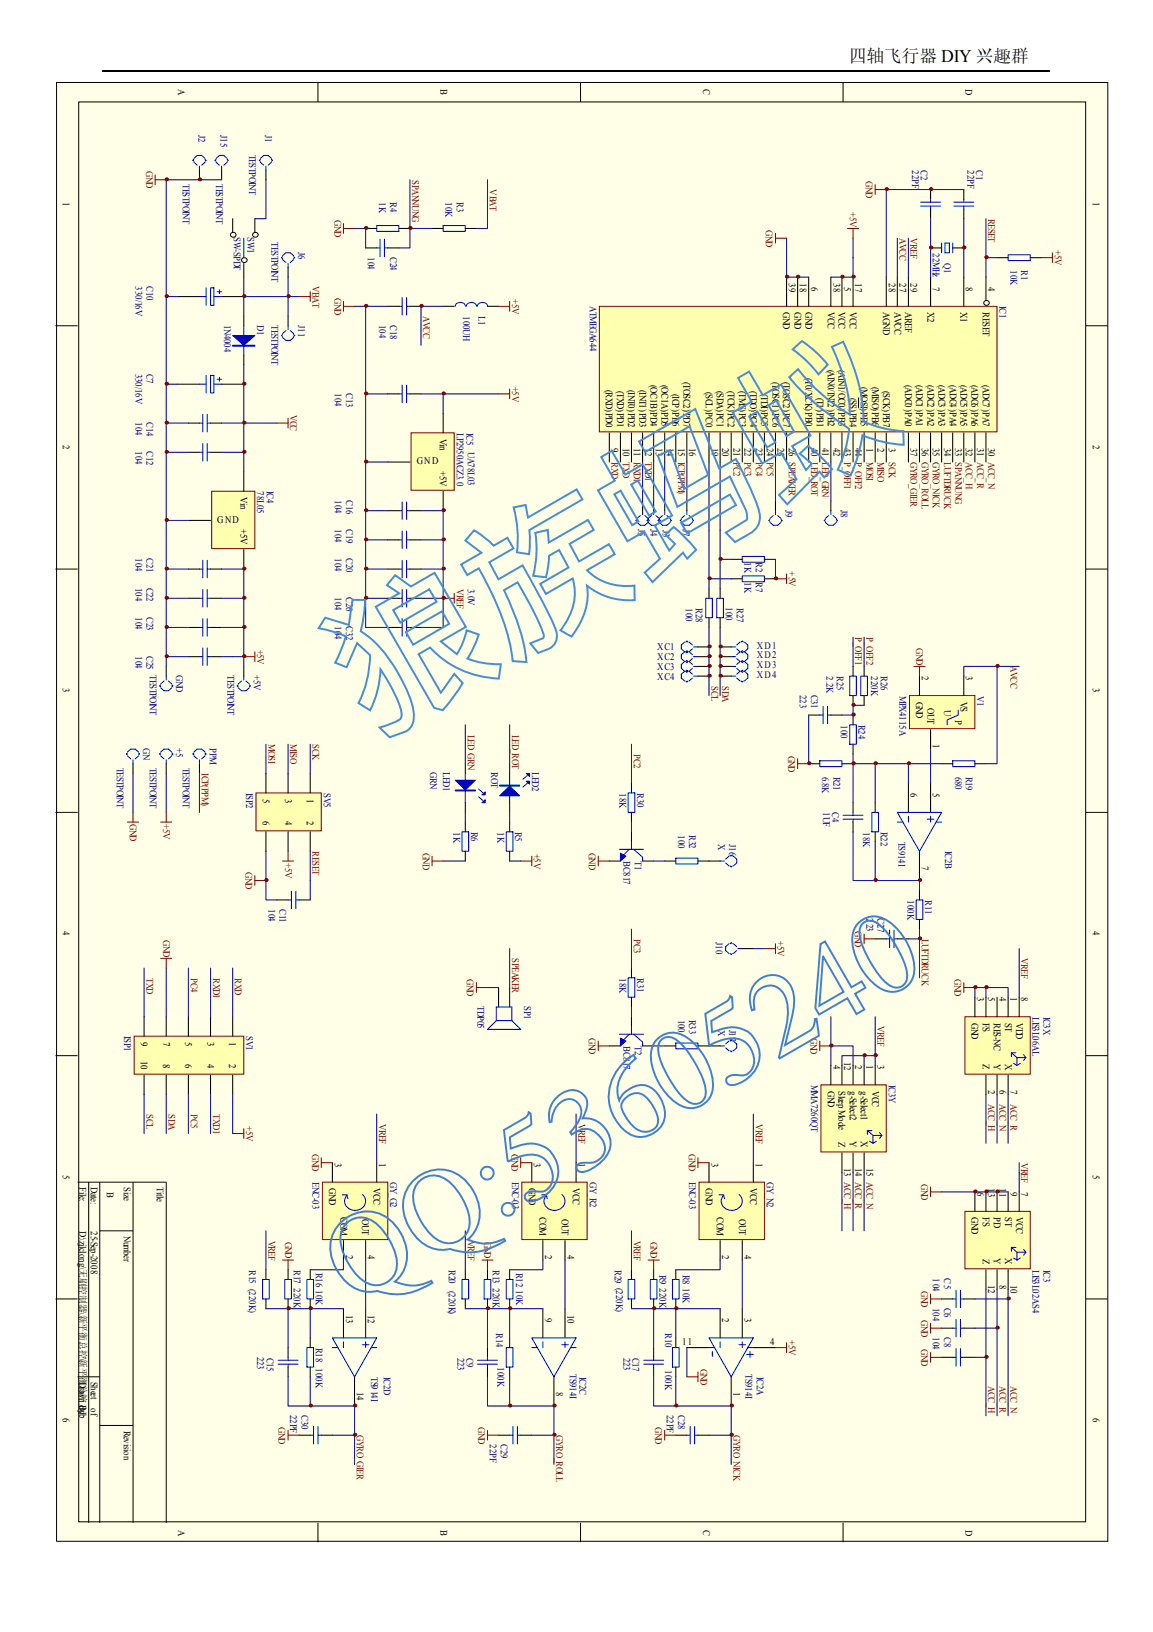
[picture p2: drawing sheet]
<svg xmlns="http://www.w3.org/2000/svg" width="210mm" height="297mm" viewBox="0 0 210 297" stroke-linecap="round" stroke-linejoin="round" font-family="sans-serif">
<defs><g id="words">
<text font-size="28.2" fill="#448ddf" x="67.4" y="134" transform="rotate(-30 67.4 134)">狼族蚂蚁</text>
<text font-size="21.2" fill="#427dd7" x="64" y="237.6" transform="rotate(-30 64 237.6)">QQ:53605240</text>
<text font-size="3.2" x="154.6" y="11.4">四轴飞行器 DIY 兴趣群</text>
<g font-size="1.8">
<text x="32.4" y="16.3" transform="rotate(90 32.4 16.3)">A</text>
<text x="80.2" y="16.3" transform="rotate(90 80.2 16.3)">B</text>
<text x="128" y="16.3" transform="rotate(90 128 16.3)">C</text>
<text x="175.8" y="16.3" transform="rotate(90 175.8 16.3)">D</text>
<text x="11.4" y="36.7" transform="rotate(90 11.4 36.7)">1</text>
<text x="199" y="36.7" transform="rotate(90 199 36.7)">1</text>
<text x="143.6" y="51.5" transform="rotate(90 143.6 51.5)">39</text>
<text x="145.6" y="51.5" transform="rotate(90 145.6 51.5)">18</text>
<text x="147.7" y="52.2" transform="rotate(90 147.7 52.2)">6</text>
<text x="151.7" y="51.5" transform="rotate(90 151.7 51.5)">38</text>
<text x="153.7" y="52.2" transform="rotate(90 153.7 52.2)">5</text>
<text x="155.7" y="51.5" transform="rotate(90 155.7 51.5)">17</text>
<text x="161.8" y="51.5" transform="rotate(90 161.8 51.5)">28</text>
<text x="163.7" y="51.5" transform="rotate(90 163.7 51.5)">27</text>
<text x="165.8" y="51.5" transform="rotate(90 165.8 51.5)">29</text>
<text x="169.8" y="52.2" transform="rotate(90 169.8 52.2)">7</text>
<text x="175.9" y="52.2" transform="rotate(90 175.9 52.2)">8</text>
<text x="179.9" y="52.2" transform="rotate(90 179.9 52.2)">4</text>
<text x="142.6" y="56.8" transform="rotate(90 142.6 56.8)">GND</text>
<text x="144.6" y="56.8" transform="rotate(90 144.6 56.8)">GND</text>
<text x="146.6" y="56.8" transform="rotate(90 146.6 56.8)">GND</text>
<text x="150.7" y="56.8" transform="rotate(90 150.7 56.8)">VCC</text>
<text x="152.7" y="56.8" transform="rotate(90 152.7 56.8)">VCC</text>
<text x="154.7" y="56.8" transform="rotate(90 154.7 56.8)">VCC</text>
<text x="160.8" y="56.8" transform="rotate(90 160.8 56.8)">AGND</text>
<text x="162.8" y="56.8" transform="rotate(90 162.8 56.8)">AVCC</text>
<text x="164.8" y="56.8" transform="rotate(90 164.8 56.8)">AREF</text>
<text x="168.8" y="56.8" transform="rotate(90 168.8 56.8)">X2</text>
<text x="174.8" y="56.8" transform="rotate(90 174.8 56.8)">X1</text>
<text x="178.9" y="56.8" transform="rotate(90 178.9 56.8)">RESET</text>
<text x="110.3" y="71" transform="rotate(90 110.3 71)">(RXD) PD0</text>
<text x="112.4" y="71.1" transform="rotate(90 112.4 71.1)">(TXD) PD1</text>
<text x="114.4" y="71" transform="rotate(90 114.4 71)">(INT0) PD2</text>
<text x="116.4" y="71" transform="rotate(90 116.4 71)">(INT1) PD3</text>
<text x="118.4" y="70.1" transform="rotate(90 118.4 70.1)">(OC1B) PD4</text>
<text x="120.4" y="70.1" transform="rotate(90 120.4 70.1)">(OC1A) PD5</text>
<text x="122.4" y="71.7" transform="rotate(90 122.4 71.7)">(ICP) PD6</text>
<text x="124.5" y="69.5" transform="rotate(90 124.5 69.5)">(TOSC2) PD7</text>
<text x="128.5" y="71.3" transform="rotate(90 128.5 71.3)">(SCL) PC0</text>
<text x="130.5" y="71.1" transform="rotate(90 130.5 71.1)">(SDA) PC1</text>
<text x="132.5" y="71.1" transform="rotate(90 132.5 71.1)">(TCK) PC2</text>
<text x="134.5" y="71.1" transform="rotate(90 134.5 71.1)">(TMS) PC3</text>
<text x="136.6" y="71.1" transform="rotate(90 136.6 71.1)">(TDO) PC4</text>
<text x="138.6" y="71.7" transform="rotate(90 138.6 71.7)">(TDI) PC5</text>
<text x="140.6" y="69.5" transform="rotate(90 140.6 69.5)">(TOSC1) PC6</text>
<text x="142.6" y="69.5" transform="rotate(90 142.6 69.5)">(TOSC2) PC7</text>
<text x="146.6" y="68.9" transform="rotate(90 146.6 68.9)">(T0/XCK) PB0</text>
<text x="150.7" y="67.3" transform="rotate(90 150.7 67.3)">(AIN0/INT2) PB2</text>
<text x="152.7" y="67.4" transform="rotate(90 152.7 67.4)">(AIN1/OC0) PB3</text>
<text x="156.7" y="70.5" transform="rotate(90 156.7 70.5)">(MOSI) PB5</text>
<text x="158.7" y="70.5" transform="rotate(90 158.7 70.5)">(MISO) PB6</text>
<text x="160.8" y="71.1" transform="rotate(90 160.8 71.1)">(SCK) PB7</text>
<text x="164.8" y="70.1" transform="rotate(90 164.8 70.1)">(ADC0) PA0</text>
<text x="166.8" y="70.1" transform="rotate(90 166.8 70.1)">(ADC1) PA1</text>
<text x="168.8" y="70.1" transform="rotate(90 168.8 70.1)">(ADC2) PA2</text>
<text x="170.9" y="70.1" transform="rotate(90 170.9 70.1)">(ADC3) PA3</text>
<text x="172.9" y="70.1" transform="rotate(90 172.9 70.1)">(ADC4) PA4</text>
<text x="174.8" y="70.1" transform="rotate(90 174.8 70.1)">(ADC5) PA5</text>
<text x="176.9" y="70.1" transform="rotate(90 176.9 70.1)">(ADC6) PA6</text>
<text x="178.9" y="70.1" transform="rotate(90 178.9 70.1)">(ADC7) PA7</text>
<text x="148.7" y="72.4" transform="rotate(90 148.7 72.4)">(T1) PB1</text>
<text x="154.7" y="72.4" transform="rotate(90 154.7 72.4)">(SS) PB4</text>
<text x="11.4" y="81" transform="rotate(90 11.4 81)">2</text>
<text x="80.1" y="79.9" transform="rotate(90 80.1 79.9)">Vin</text>
<text x="111.3" y="81.5" transform="rotate(90 111.3 81.5)">9</text>
<text x="113.4" y="81.5" transform="rotate(90 113.4 81.5)">10 TXD</text>
<text x="115.4" y="81.5" transform="rotate(90 115.4 81.5)">11 RXD1</text>
<text x="117.4" y="81.5" transform="rotate(90 117.4 81.5)">12 TXD1</text>
<text x="119.4" y="81.5" transform="rotate(90 119.4 81.5)">13</text>
<text x="121.4" y="81.5" transform="rotate(90 121.4 81.5)">14</text>
<text x="123.4" y="81.5" transform="rotate(90 123.4 81.5)">15 ICP(PPM)</text>
<text x="125.5" y="81.5" transform="rotate(90 125.5 81.5)">16</text>
<text x="129.5" y="81.5" transform="rotate(90 129.5 81.5)">19</text>
<text x="131.5" y="81.5" transform="rotate(90 131.5 81.5)">20</text>
<text x="133.5" y="81.5" transform="rotate(90 133.5 81.5)">21 PC2</text>
<text x="135.6" y="81.5" transform="rotate(90 135.6 81.5)">22 PC3</text>
<text x="137.6" y="81.5" transform="rotate(90 137.6 81.5)">23 PC4</text>
<text x="139.6" y="81.5" transform="rotate(90 139.6 81.5)">24 PC5</text>
<text x="141.6" y="81.5" transform="rotate(90 141.6 81.5)">25</text>
<text x="143.6" y="81.5" transform="rotate(90 143.6 81.5)">26 SPEAKER</text>
<text x="147.7" y="81.5" transform="rotate(90 147.7 81.5)">40 LED_ROT</text>
<text x="149.7" y="81.5" transform="rotate(90 149.7 81.5)">41 LED_GRN</text>
<text x="151.7" y="81.5" transform="rotate(90 151.7 81.5)">42</text>
<text x="153.7" y="81.5" transform="rotate(90 153.7 81.5)">43 P_OFF1</text>
<text x="155.7" y="81.5" transform="rotate(90 155.7 81.5)">44 P_OFF2</text>
<text x="157.7" y="81.5" transform="rotate(90 157.7 81.5)">1</text>
<text x="159.8" y="81.5" transform="rotate(90 159.8 81.5)">2</text>
<text x="161.8" y="81.5" transform="rotate(90 161.8 81.5)">3</text>
<text x="165.8" y="81.5" transform="rotate(90 165.8 81.5)">37 GYRO_GIER</text>
<text x="167.8" y="81.5" transform="rotate(90 167.8 81.5)">36 GYRO_ROLL</text>
<text x="169.8" y="81.5" transform="rotate(90 169.8 81.5)">35 GYRO_NICK</text>
<text x="171.9" y="81.5" transform="rotate(90 171.9 81.5)">34 LUFTDRUCK</text>
<text x="173.9" y="81.5" transform="rotate(90 173.9 81.5)">33 SPANNUNG</text>
<text x="175.9" y="81.5" transform="rotate(90 175.9 81.5)">32 ACC_H</text>
<text x="177.9" y="81.5" transform="rotate(90 177.9 81.5)">31 ACC_R</text>
<text x="179.9" y="81.5" transform="rotate(90 179.9 81.5)">30 ACC_N</text>
<text x="199" y="81" transform="rotate(90 199 81)">2</text>
<text x="75.9" y="84.5">GND</text>
<text x="80.1" y="85.7" transform="rotate(90 80.1 85.7)">+5V</text>
<text x="39.5" y="95.2">GND</text>
<text x="43.8" y="90.5" transform="rotate(90 43.8 90.5)">Vin</text>
<text x="43.8" y="96.3" transform="rotate(90 43.8 96.3)">+5V</text>
<text x="11.4" y="125.3" transform="rotate(90 11.4 125.3)">3</text>
<text x="167.8" y="123" transform="rotate(90 167.8 123)">2</text>
<text x="175.9" y="123" transform="rotate(90 175.9 123)">3</text>
<text x="199" y="125.3" transform="rotate(90 199 125.3)">3</text>
<text x="166.8" y="127.7" transform="rotate(90 166.8 127.7)">GND</text>
<text x="168.8" y="128.9" transform="rotate(90 168.8 128.9)">OUT</text>
<text x="174.8" y="127.7" transform="rotate(90 174.8 127.7)">VS</text>
<text x="169.8" y="135.5" transform="rotate(90 169.8 135.5)">1</text>
<text x="47.8" y="145.4" transform="rotate(90 47.8 145.4)">5</text>
<text x="47.8" y="149.5" transform="rotate(90 47.8 149.5)">6</text>
<text x="51.9" y="145.4" transform="rotate(90 51.9 145.4)">3</text>
<text x="51.9" y="149.5" transform="rotate(90 51.9 149.5)">4</text>
<text x="55.9" y="145.4" transform="rotate(90 55.9 145.4)">1</text>
<text x="55.9" y="149.5" transform="rotate(90 55.9 149.5)">2</text>
<text x="165.8" y="144.3" transform="rotate(90 165.8 144.3)">6</text>
<text x="169.8" y="144.3" transform="rotate(90 169.8 144.3)">5</text>
<text x="167.8" y="157.6" transform="rotate(90 167.8 157.6)">7</text>
<text x="11.4" y="169.5" transform="rotate(90 11.4 169.5)">4</text>
<text x="199" y="169.5" transform="rotate(90 199 169.5)">4</text>
<text x="177.9" y="181.6" transform="rotate(90 177.9 181.6)">3</text>
<text x="179.9" y="181.6" transform="rotate(90 179.9 181.6)">5</text>
<text x="181.9" y="181.6" transform="rotate(90 181.9 181.6)">4</text>
<text x="184" y="181.6" transform="rotate(90 184 181.6)">1</text>
<text x="185.9" y="181.6" transform="rotate(90 185.9 181.6)">8</text>
<text x="25.7" y="189.7" transform="rotate(90 25.7 189.7)">9</text>
<text x="29.7" y="189.7" transform="rotate(90 29.7 189.7)">7</text>
<text x="33.7" y="189.7" transform="rotate(90 33.7 189.7)">5</text>
<text x="37.8" y="189.7" transform="rotate(90 37.8 189.7)">3</text>
<text x="41.7" y="189.7" transform="rotate(90 41.7 189.7)">1</text>
<text x="176.9" y="186.1" transform="rotate(90 176.9 186.1)">GND</text>
<text x="178.9" y="186.1" transform="rotate(90 178.9 186.1)">FS</text>
<text x="180.9" y="186.1" transform="rotate(90 180.9 186.1)">RES-NC</text>
<text x="183" y="186.1" transform="rotate(90 183 186.1)">ST</text>
<text x="185" y="186.1" transform="rotate(90 185 186.1)">VDD</text>
<text x="25.7" y="193.1" transform="rotate(90 25.7 193.1)">10</text>
<text x="29.7" y="193.7" transform="rotate(90 29.7 193.7)">8</text>
<text x="33.7" y="193.7" transform="rotate(90 33.7 193.7)">6</text>
<text x="37.8" y="193.7" transform="rotate(90 37.8 193.7)">4</text>
<text x="41.7" y="193.7" transform="rotate(90 41.7 193.7)">2</text>
<text x="151.7" y="193.9" transform="rotate(90 151.7 193.9)">4</text>
<text x="153.7" y="193.2" transform="rotate(90 153.7 193.2)">12</text>
<text x="155.7" y="193.9" transform="rotate(90 155.7 193.9)">2</text>
<text x="157.7" y="193.9" transform="rotate(90 157.7 193.9)">1</text>
<text x="159.8" y="193.9" transform="rotate(90 159.8 193.9)">3</text>
<text x="178.9" y="193.7" transform="rotate(90 178.9 193.7)">Z</text>
<text x="180.9" y="193.6" transform="rotate(90 180.9 193.6)">Y</text>
<text x="183" y="193.6" transform="rotate(90 183 193.6)">X</text>
<text x="150.7" y="198.5" transform="rotate(90 150.7 198.5)">GND</text>
<text x="152.7" y="198.5" transform="rotate(90 152.7 198.5)">Sleep Mode</text>
<text x="154.7" y="198.5" transform="rotate(90 154.7 198.5)">g-Select2</text>
<text x="156.7" y="198.5" transform="rotate(90 156.7 198.5)">g-Select1</text>
<text x="158.7" y="198.5" transform="rotate(90 158.7 198.5)">VCC</text>
<text x="179.9" y="198.3" transform="rotate(90 179.9 198.3)">2</text>
<text x="181.9" y="198.3" transform="rotate(90 181.9 198.3)">6</text>
<text x="184" y="198.3" transform="rotate(90 184 198.3)">7</text>
<text x="152.7" y="207.9" transform="rotate(90 152.7 207.9)">Z</text>
<text x="154.7" y="207.7" transform="rotate(90 154.7 207.7)">Y</text>
<text x="156.7" y="207.7" transform="rotate(90 156.7 207.7)">X</text>
<text x="11.4" y="213.8" transform="rotate(90 11.4 213.8)">5</text>
<text x="61" y="211.6" transform="rotate(90 61 211.6)">3</text>
<text x="69" y="211.6" transform="rotate(90 69 211.6)">1</text>
<text x="97.2" y="211.6" transform="rotate(90 97.2 211.6)">3</text>
<text x="105.3" y="211.6" transform="rotate(90 105.3 211.6)">1</text>
<text x="129.5" y="211.6" transform="rotate(90 129.5 211.6)">3</text>
<text x="137.6" y="211.6" transform="rotate(90 137.6 211.6)">1</text>
<text x="153.7" y="212.5" transform="rotate(90 153.7 212.5)">13 ACC_H</text>
<text x="155.7" y="212.5" transform="rotate(90 155.7 212.5)">14 ACC_R</text>
<text x="157.7" y="212.5" transform="rotate(90 157.7 212.5)">15 ACC_N</text>
<text x="199" y="213.8" transform="rotate(90 199 213.8)">5</text>
<text x="14.5" y="216" transform="rotate(90 14.5 216)">File:</text>
<text x="16.5" y="216" transform="rotate(90 16.5 216)">Date:</text>
<text x="19.5" y="216.9" transform="rotate(90 19.5 216.9)">B</text>
<text x="22.5" y="216" transform="rotate(90 22.5 216)">Size</text>
<text x="28.5" y="216" transform="rotate(90 28.5 216)">Title</text>
<text x="59.9" y="216.3" transform="rotate(90 59.9 216.3)">GND</text>
<text x="62" y="221.5" transform="rotate(90 62 221.5)">COM</text>
<text x="66" y="221.9" transform="rotate(90 66 221.9)">OUT</text>
<text x="68" y="216.3" transform="rotate(90 68 216.3)">VCC</text>
<text x="96.3" y="216.3" transform="rotate(90 96.3 216.3)">GND</text>
<text x="98.2" y="221.5" transform="rotate(90 98.2 221.5)">COM</text>
<text x="102.3" y="221.9" transform="rotate(90 102.3 221.9)">OUT</text>
<text x="104.3" y="216.3" transform="rotate(90 104.3 216.3)">VCC</text>
<text x="128.5" y="216.3" transform="rotate(90 128.5 216.3)">GND</text>
<text x="130.5" y="221.5" transform="rotate(90 130.5 221.5)">COM</text>
<text x="134.5" y="221.9" transform="rotate(90 134.5 221.9)">OUT</text>
<text x="136.6" y="216.3" transform="rotate(90 136.6 216.3)">VCC</text>
<text x="176.9" y="221.5" transform="rotate(90 176.9 221.5)">GND</text>
<text x="177.9" y="216.9" transform="rotate(90 177.9 216.9)">6</text>
<text x="178.9" y="221.5" transform="rotate(90 178.9 221.5)">FS</text>
<text x="179.9" y="216.3" transform="rotate(90 179.9 216.3)">13</text>
<text x="180.9" y="221.5" transform="rotate(90 180.9 221.5)">PD</text>
<text x="181.9" y="216.3" transform="rotate(90 181.9 216.3)">11</text>
<text x="183" y="221.5" transform="rotate(90 183 221.5)">ST</text>
<text x="184" y="216.9" transform="rotate(90 184 216.9)">9</text>
<text x="185" y="221.5" transform="rotate(90 185 221.5)">VCC</text>
<text x="185.9" y="216.9" transform="rotate(90 185.9 216.9)">7</text>
<text x="14.5" y="224.1" transform="rotate(90 14.5 224.1)">D:\zjlclong\无刷控制器\新平衡总控\新平衡Drawn By:</text>
<text x="16.5" y="224.1" transform="rotate(90 16.5 224.1)">25-Sep-2008</text>
<text x="22.5" y="224.9" transform="rotate(90 22.5 224.9)">Number</text>
<text x="63" y="228.5" transform="rotate(90 63 228.5)">2</text>
<text x="67" y="228.5" transform="rotate(90 67 228.5)">4</text>
<text x="99.2" y="228.5" transform="rotate(90 99.2 228.5)">2</text>
<text x="103.3" y="228.5" transform="rotate(90 103.3 228.5)">4</text>
<text x="131.5" y="228.5" transform="rotate(90 131.5 228.5)">2</text>
<text x="135.6" y="228.5" transform="rotate(90 135.6 228.5)">4</text>
<text x="178.9" y="229.1" transform="rotate(90 178.9 229.1)">Z</text>
<text x="179.9" y="233.8" transform="rotate(90 179.9 233.8)">12</text>
<text x="180.9" y="229" transform="rotate(90 180.9 229)">Y</text>
<text x="181.9" y="233.8" transform="rotate(90 181.9 233.8)">8</text>
<text x="183" y="229" transform="rotate(90 183 229)">X</text>
<text x="184" y="233.8" transform="rotate(90 184 233.8)">10</text>
<text x="63" y="239.3" transform="rotate(90 63 239.3)">13</text>
<text x="67" y="239.3" transform="rotate(90 67 239.3)">12</text>
<text x="99.2" y="240" transform="rotate(90 99.2 240)">9</text>
<text x="103.3" y="239.3" transform="rotate(90 103.3 239.3)">10</text>
<text x="131.5" y="240" transform="rotate(90 131.5 240)">2</text>
<text x="135.6" y="240" transform="rotate(90 135.6 240)">3</text>
<text x="124.2" y="244.9">11</text>
<text x="140.2" y="244.9">4</text>
<text x="16.5" y="251.5" transform="rotate(90 16.5 251.5)">Sheet</text>
<text x="14.5" y="252.2" transform="rotate(90 14.5 252.2)">总控.ddb</text>
<text x="16.5" y="256.2" transform="rotate(90 16.5 256.2)">of</text>
<text x="64.9" y="253.3" transform="rotate(90 64.9 253.3)">14</text>
<text x="101.3" y="253.3" transform="rotate(90 101.3 253.3)">8</text>
<text x="133.5" y="253.3" transform="rotate(90 133.5 253.3)">1</text>
<text x="11.4" y="258.1" transform="rotate(90 11.4 258.1)">6</text>
<text x="22.5" y="260.4" transform="rotate(90 22.5 260.4)">Revision</text>
<text x="199" y="258.1" transform="rotate(90 199 258.1)">6</text>
<text x="32.4" y="278.4" transform="rotate(90 32.4 278.4)">A</text>
<text x="80.2" y="278.4" transform="rotate(90 80.2 278.4)">B</text>
<text x="128" y="278.4" transform="rotate(90 128 278.4)">C</text>
<text x="175.8" y="278.4" transform="rotate(90 175.8 278.4)">D</text>
</g>
<g font-size="1.8" fill="#000080">
<text x="36.2" y="24.6" transform="rotate(90 36.2 24.6)">J2</text>
<text x="40.1" y="24.6" transform="rotate(90 40.1 24.6)">J15</text>
<text x="45.4" y="28.1" transform="rotate(90 45.4 28.1)">TESTPOINT</text>
<text x="48.3" y="24.6" transform="rotate(90 48.3 24.6)">J1</text>
<text x="33.3" y="33.5" transform="rotate(90 33.3 33.5)">TESTPOINT</text>
<text x="39.4" y="33.5" transform="rotate(90 39.4 33.5)">TESTPOINT</text>
<text x="166" y="30.9" transform="rotate(90 166 30.9)">22PF</text>
<text x="167.6" y="30.9" transform="rotate(90 167.6 30.9)">C2</text>
<text x="176.1" y="30.9" transform="rotate(90 176.1 30.9)">22PF</text>
<text x="177.7" y="30.9" transform="rotate(90 177.7 30.9)">C1</text>
<text x="69" y="36.8" transform="rotate(90 69 36.8)">1K</text>
<text x="71" y="36.8" transform="rotate(90 71 36.8)">R4</text>
<text x="81.1" y="36.8" transform="rotate(90 81.1 36.8)">10K</text>
<text x="83.1" y="36.8" transform="rotate(90 83.1 36.8)">R3</text>
<text x="42.6" y="43.2" transform="rotate(90 42.6 43.2)">SW-SPDT</text>
<text x="45" y="43.2" transform="rotate(90 45 43.2)">SW1</text>
<text x="49.4" y="44.1" transform="rotate(90 49.4 44.1)">TESTPOINT</text>
<text x="54.3" y="45.8" transform="rotate(90 54.3 45.8)">J6</text>
<text x="67" y="46.8" transform="rotate(90 67 46.8)">104</text>
<text x="71" y="46.8" transform="rotate(90 71 46.8)">C24</text>
<text x="169.8" y="46" transform="rotate(90 169.8 46)">22MHz</text>
<text x="171.9" y="47.8" transform="rotate(90 171.9 47.8)">Q1</text>
<text x="24.6" y="52" transform="rotate(90 24.6 52)">330/16V</text>
<text x="26.7" y="52" transform="rotate(90 26.7 52)">C10</text>
<text x="184" y="49.2" transform="rotate(90 184 49.2)">10K</text>
<text x="185.9" y="49.2" transform="rotate(90 185.9 49.2)">R1</text>
<text x="40.8" y="59.1" transform="rotate(90 40.8 59.1)">1N4004</text>
<text x="46.8" y="59.1" transform="rotate(90 46.8 59.1)">D1</text>
<text x="49.4" y="59.1" transform="rotate(90 49.4 59.1)">TESTPOINT</text>
<text x="54.3" y="59.1" transform="rotate(90 54.3 59.1)">J11</text>
<text x="69" y="59.1" transform="rotate(90 69 59.1)">104</text>
<text x="71" y="59.1" transform="rotate(90 71 59.1)">C18</text>
<text x="84.3" y="57.5" transform="rotate(90 84.3 57.5)">100UH</text>
<text x="87.1" y="57.5" transform="rotate(90 87.1 57.5)">L1</text>
<text x="107.4" y="55.7" transform="rotate(90 107.4 55.7)">ATMEGA644</text>
<text x="181.9" y="55.7" transform="rotate(90 181.9 55.7)">IC1</text>
<text x="24.6" y="68" transform="rotate(90 24.6 68)">330/16V</text>
<text x="26.7" y="68" transform="rotate(90 26.7 68)">C7</text>
<text x="61" y="71.5" transform="rotate(90 61 71.5)">104</text>
<text x="63" y="71.5" transform="rotate(90 63 71.5)">C13</text>
<text x="24.6" y="76.8" transform="rotate(90 24.6 76.8)">104</text>
<text x="26.7" y="76.8" transform="rotate(90 26.7 76.8)">C14</text>
<text x="24.6" y="82.2" transform="rotate(90 24.6 82.2)">104</text>
<text x="26.7" y="82.2" transform="rotate(90 26.7 82.2)">C12</text>
<text x="83.1" y="78.8" transform="rotate(90 83.1 78.8)">LP2950ACZ3.0</text>
<text x="84.9" y="78.8" transform="rotate(90 84.9 78.8)">IC5</text>
<text x="85.2" y="82.3" transform="rotate(90 85.2 82.3)">UA78L03</text>
<text x="46.8" y="89.4" transform="rotate(90 46.8 89.4)">78L05</text>
<text x="48.6" y="89.4" transform="rotate(90 48.6 89.4)">IC4</text>
<text x="61" y="91" transform="rotate(90 61 91)">104</text>
<text x="63" y="91" transform="rotate(90 63 91)">C16</text>
<text x="143" y="92.7" transform="rotate(90 143 92.7)">J9</text>
<text x="153.1" y="92.7" transform="rotate(90 153.1 92.7)">J8</text>
<text x="24.6" y="101.6" transform="rotate(90 24.6 101.6)">104</text>
<text x="26.7" y="101.6" transform="rotate(90 26.7 101.6)">C21</text>
<text x="61" y="96.3" transform="rotate(90 61 96.3)">104</text>
<text x="61" y="101.6" transform="rotate(90 61 101.6)">104</text>
<text x="63" y="96.3" transform="rotate(90 63 96.3)">C19</text>
<text x="63" y="101.6" transform="rotate(90 63 101.6)">C20</text>
<text x="116.2" y="96.3" transform="rotate(90 116.2 96.3)">J5</text>
<text x="118.4" y="96.3" transform="rotate(90 118.4 96.3)">J4</text>
<text x="120.6" y="96.5" transform="rotate(90 120.6 96.5)">J3</text>
<text x="124.3" y="96.3" transform="rotate(90 124.3 96.3)">J7</text>
<text x="24.6" y="107" transform="rotate(90 24.6 107)">104</text>
<text x="26.7" y="107" transform="rotate(90 26.7 107)">C22</text>
<text x="85.2" y="107.1" transform="rotate(90 85.2 107.1)">3.0V</text>
<text x="135.6" y="102.3" transform="rotate(90 135.6 102.3)">1K</text>
<text x="135.6" y="105.9" transform="rotate(90 135.6 105.9)">1K</text>
<text x="137.6" y="102.3" transform="rotate(90 137.6 102.3)">R2</text>
<text x="137.6" y="105.9" transform="rotate(90 137.6 105.9)">R7</text>
<text x="24.6" y="112.3" transform="rotate(90 24.6 112.3)">104</text>
<text x="26.7" y="112.3" transform="rotate(90 26.7 112.3)">C23</text>
<text x="61" y="108.7" transform="rotate(90 61 108.7)">104</text>
<text x="61" y="114" transform="rotate(90 61 114)">104</text>
<text x="63" y="108.7" transform="rotate(90 63 108.7)">C26</text>
<text x="63" y="114" transform="rotate(90 63 114)">C32</text>
<text x="124.9" y="110.7" transform="rotate(90 124.9 110.7)">100</text>
<text x="126.7" y="110.7" transform="rotate(90 126.7 110.7)">R28</text>
<text x="132.2" y="110.5" transform="rotate(90 132.2 110.5)">100</text>
<text x="134.1" y="110.7" transform="rotate(90 134.1 110.7)">R27</text>
<text x="24.6" y="119.3" transform="rotate(90 24.6 119.3)">104</text>
<text x="26.7" y="119.3" transform="rotate(90 26.7 119.3)">C25</text>
<text x="119.6" y="118.4">XC1</text>
<text x="137.8" y="119.8">XD2</text>
<text x="137.8" y="118.1">XD1</text>
<text x="27.3" y="122.9" transform="rotate(90 27.3 122.9)">TESTPOINT</text>
<text x="32.1" y="122.9" transform="rotate(90 32.1 122.9)">GND</text>
<text x="41.4" y="122.9" transform="rotate(90 41.4 122.9)">TESTPOINT</text>
<text x="46.2" y="122.9" transform="rotate(90 46.2 122.9)">+5V</text>
<text x="119.6" y="120.2">XC2</text>
<text x="119.6" y="121.9">XC3</text>
<text x="119.6" y="123.7">XC4</text>
<text x="137.8" y="123.4">XD4</text>
<text x="137.8" y="121.6">XD3</text>
<text x="150.5" y="123" transform="rotate(90 150.5 123)">2.2K</text>
<text x="152.3" y="123" transform="rotate(90 152.3 123)">R25</text>
<text x="158.6" y="123" transform="rotate(90 158.6 123)">220K</text>
<text x="160.4" y="123" transform="rotate(90 160.4 123)">R26</text>
<text x="145.6" y="126.4" transform="rotate(90 145.6 126.4)">223</text>
<text x="147.7" y="126.4" transform="rotate(90 147.7 126.4)">C31</text>
<text x="153.1" y="131.9" transform="rotate(90 153.1 131.9)">100</text>
<text x="156.3" y="131.9" transform="rotate(90 156.3 131.9)">R24</text>
<text x="163.7" y="126.6" transform="rotate(90 163.7 126.6)">MPX4115A</text>
<text x="171.9" y="129.2" transform="rotate(90 171.9 129.2)">U</text>
<text x="173.9" y="131" transform="rotate(90 173.9 131)">P</text>
<text x="177.9" y="126.6" transform="rotate(90 177.9 126.6)">V1</text>
<text x="26.1" y="136.2" transform="rotate(90 26.1 136.2)">GN</text>
<text x="32.1" y="136.2" transform="rotate(90 32.1 136.2)">+5</text>
<text x="38.2" y="136.2" transform="rotate(90 38.2 136.2)">PPM</text>
<text x="21.3" y="139.7" transform="rotate(90 21.3 139.7)">TESTPOINT</text>
<text x="27.3" y="139.7" transform="rotate(90 27.3 139.7)">TESTPOINT</text>
<text x="33.3" y="139.7" transform="rotate(90 33.3 139.7)">TESTPOINT</text>
<text x="78.3" y="140.6" transform="rotate(90 78.3 140.6)">GRN</text>
<text x="80.7" y="140.6" transform="rotate(90 80.7 140.6)">LED1</text>
<text x="89.4" y="140.6" transform="rotate(90 89.4 140.6)">ROT</text>
<text x="96.9" y="140.6" transform="rotate(90 96.9 140.6)">LED2</text>
<text x="149.7" y="141.3" transform="rotate(90 149.7 141.3)">6.8K</text>
<text x="151.7" y="141.3" transform="rotate(90 151.7 141.3)">R21</text>
<text x="173.9" y="141.3" transform="rotate(90 173.9 141.3)">680</text>
<text x="175.9" y="141.3" transform="rotate(90 175.9 141.3)">R19</text>
<text x="44.8" y="144.3" transform="rotate(90 44.8 144.3)">ISP2</text>
<text x="58.9" y="144.3" transform="rotate(90 58.9 144.3)">SV5</text>
<text x="112.8" y="144.3" transform="rotate(90 112.8 144.3)">18K</text>
<text x="116" y="144.3" transform="rotate(90 116 144.3)">R30</text>
<text x="149.9" y="147.9" transform="rotate(90 149.9 147.9)">1UF</text>
<text x="151.5" y="147.9" transform="rotate(90 151.5 147.9)">C4</text>
<text x="82.5" y="151.4" transform="rotate(90 82.5 151.4)">1K</text>
<text x="85.8" y="151.4" transform="rotate(90 85.8 151.4)">R6</text>
<text x="90.6" y="151.4" transform="rotate(90 90.6 151.4)">1K</text>
<text x="93.8" y="151.4" transform="rotate(90 93.8 151.4)">R5</text>
<text x="123.4" y="151.9" transform="rotate(90 123.4 151.9)">100</text>
<text x="125.5" y="151.9" transform="rotate(90 125.5 151.9)">R32</text>
<text x="130.7" y="153.7" transform="rotate(90 130.7 153.7)">X</text>
<text x="132.8" y="153.7" transform="rotate(90 132.8 153.7)">J16</text>
<text x="157.1" y="151.4" transform="rotate(90 157.1 151.4)">18K</text>
<text x="160.4" y="151.4" transform="rotate(90 160.4 151.4)">R22</text>
<text x="163.6" y="153.2" transform="rotate(90 163.6 153.2)">TS914I</text>
<text x="172" y="155" transform="rotate(90 172 155)">IC2B</text>
<text x="113.5" y="156.7" transform="rotate(90 113.5 156.7)">BC817</text>
<text x="115.6" y="156.7" transform="rotate(90 115.6 156.7)">T1</text>
<text x="48.9" y="165.4" transform="rotate(90 48.9 165.4)">104</text>
<text x="50.9" y="165.4" transform="rotate(90 50.9 165.4)">C11</text>
<text x="157.7" y="167.2" transform="rotate(90 157.7 167.2)">223</text>
<text x="159.8" y="167.2" transform="rotate(90 159.8 167.2)">C27</text>
<text x="165.2" y="163.8" transform="rotate(90 165.2 163.8)">100K</text>
<text x="168.4" y="163.8" transform="rotate(90 168.4 163.8)">R11</text>
<text x="130.3" y="171.4" transform="rotate(90 130.3 171.4)">J10</text>
<text x="112.8" y="178" transform="rotate(90 112.8 178)">18K</text>
<text x="116" y="178" transform="rotate(90 116 178)">R31</text>
<text x="87" y="183.1" transform="rotate(90 87 183.1)">TDP05</text>
<text x="95.4" y="183.1" transform="rotate(90 95.4 183.1)">SP1</text>
<text x="123.4" y="185.6" transform="rotate(90 123.4 185.6)">100</text>
<text x="125.5" y="185.6" transform="rotate(90 125.5 185.6)">R33</text>
<text x="188" y="185" transform="rotate(90 188 185)">LIS3L06AL</text>
<text x="190" y="185" transform="rotate(90 190 185)">IC3X</text>
<text x="22.6" y="188.6" transform="rotate(90 22.6 188.6)">ISP1</text>
<text x="44.8" y="188.6" transform="rotate(90 44.8 188.6)">SV1</text>
<text x="113.5" y="190.4" transform="rotate(90 113.5 190.4)">BC817</text>
<text x="115.6" y="190.4" transform="rotate(90 115.6 190.4)">T2</text>
<text x="130.7" y="187.4" transform="rotate(90 130.7 187.4)">X</text>
<text x="132.8" y="187.4" transform="rotate(90 132.8 187.4)">J17</text>
<text x="147.7" y="197.5" transform="rotate(90 147.7 197.5)">MMA7260QT</text>
<text x="161.8" y="197.5" transform="rotate(90 161.8 197.5)">IC3Y</text>
<text x="56.9" y="215.2" transform="rotate(90 56.9 215.2)">ENC-03</text>
<text x="71" y="215.2" transform="rotate(90 71 215.2)">GY_G2</text>
<text x="93.2" y="215.2" transform="rotate(90 93.2 215.2)">ENC-03</text>
<text x="107.4" y="215.2" transform="rotate(90 107.4 215.2)">GY_R2</text>
<text x="125.5" y="215.2" transform="rotate(90 125.5 215.2)">ENC-03</text>
<text x="139.6" y="215.2" transform="rotate(90 139.6 215.2)">GY_N2</text>
<text x="45.4" y="231.1" transform="rotate(90 45.4 231.1)">R15 (220K)</text>
<text x="53.5" y="231.1" transform="rotate(90 53.5 231.1)">R17</text>
<text x="57.5" y="231.7" transform="rotate(90 57.5 231.7)">R16</text>
<text x="81.7" y="231.1" transform="rotate(90 81.7 231.1)">R20</text>
<text x="89.7" y="231.1" transform="rotate(90 89.7 231.1)">R13</text>
<text x="94" y="231.7" transform="rotate(90 94 231.7)">R12</text>
<text x="111.9" y="231.1" transform="rotate(90 111.9 231.1)">R29 (220K)</text>
<text x="120.1" y="232" transform="rotate(90 120.1 232)">R9</text>
<text x="124.3" y="232" transform="rotate(90 124.3 232)">R8</text>
<text x="169.8" y="232.7" transform="rotate(90 169.8 232.7)">104</text>
<text x="171.9" y="232.7" transform="rotate(90 171.9 232.7)">C5</text>
<text x="188" y="231.1" transform="rotate(90 188 231.1)">LIS3L02AS4</text>
<text x="190" y="231.1" transform="rotate(90 190 231.1)">IC3</text>
<text x="53.5" y="234.5" transform="rotate(90 53.5 234.5)">220K</text>
<text x="57.5" y="234.8" transform="rotate(90 57.5 234.8)">10K</text>
<text x="81.7" y="235" transform="rotate(90 81.7 235)">(220K)</text>
<text x="89.7" y="234.5" transform="rotate(90 89.7 234.5)">220K</text>
<text x="94" y="234.8" transform="rotate(90 94 234.8)">10K</text>
<text x="120.1" y="234.5" transform="rotate(90 120.1 234.5)">220K</text>
<text x="124.3" y="234.5" transform="rotate(90 124.3 234.5)">10K</text>
<text x="169.8" y="238" transform="rotate(90 169.8 238)">104</text>
<text x="171.9" y="238" transform="rotate(90 171.9 238)">C6</text>
<text x="57.5" y="245.3" transform="rotate(90 57.5 245.3)">R18</text>
<text x="90.3" y="242.6" transform="rotate(90 90.3 242.6)">R14</text>
<text x="121.1" y="242.6" transform="rotate(90 121.1 242.6)">R10</text>
<text x="169.8" y="243.4" transform="rotate(90 169.8 243.4)">104</text>
<text x="171.9" y="243.4" transform="rotate(90 171.9 243.4)">C8</text>
<text x="46.8" y="246.9" transform="rotate(90 46.8 246.9)">223</text>
<text x="48.6" y="247.1" transform="rotate(90 48.6 247.1)">C15</text>
<text x="57.5" y="249" transform="rotate(90 57.5 249)">100K</text>
<text x="67.6" y="250.6" transform="rotate(90 67.6 250.6)">TS914I</text>
<text x="69.8" y="250.6" transform="rotate(90 69.8 250.6)">IC2D</text>
<text x="83.3" y="247.1" transform="rotate(90 83.3 247.1)">223</text>
<text x="84.9" y="247.1" transform="rotate(90 84.9 247.1)">C9</text>
<text x="90.6" y="248.9" transform="rotate(90 90.6 248.9)">100K</text>
<text x="103.7" y="250" transform="rotate(90 103.7 250)">TS914I</text>
<text x="105.5" y="250.6" transform="rotate(90 105.5 250.6)">IC2C</text>
<text x="113.5" y="247.1" transform="rotate(90 113.5 247.1)">223</text>
<text x="115.1" y="247.1" transform="rotate(90 115.1 247.1)">C17</text>
<text x="121.1" y="249.4" transform="rotate(90 121.1 249.4)">100K</text>
<text x="135.7" y="250" transform="rotate(90 135.7 250)">TS914I</text>
<text x="137.8" y="250.6" transform="rotate(90 137.8 250.6)">IC2A</text>
<text x="52.8" y="257.5" transform="rotate(90 52.8 257.5)">22PF</text>
<text x="54.9" y="257.5" transform="rotate(90 54.9 257.5)">C30</text>
<text x="121.4" y="257.5" transform="rotate(90 121.4 257.5)">22PF</text>
<text x="123.4" y="257.5" transform="rotate(90 123.4 257.5)">C28</text>
<text x="89.2" y="262.8" transform="rotate(90 89.2 262.8)">22PF</text>
<text x="91.2" y="262.8" transform="rotate(90 91.2 262.8)">C29</text>
</g>
<g font-size="1.8" fill="#800000">
<text x="26.6" y="31.2" transform="rotate(90 26.6 31.2)">GND</text>
<text x="75" y="32.7" transform="rotate(90 75 32.7)">SPANNUNG</text>
<text x="89.2" y="34.5" transform="rotate(90 89.2 34.5)">VBAT</text>
<text x="157.6" y="33" transform="rotate(90 157.6 33)">GND</text>
<text x="60.9" y="40.1" transform="rotate(90 60.9 40.1)">GND</text>
<text x="139.4" y="41.9" transform="rotate(90 139.4 41.9)">GND</text>
<text x="154.7" y="38.6" transform="rotate(90 154.7 38.6)">+5V</text>
<text x="179.9" y="39.8" transform="rotate(90 179.9 39.8)">RESET</text>
<text x="163.7" y="43.4" transform="rotate(90 163.7 43.4)">AVCC</text>
<text x="165.8" y="43.4" transform="rotate(90 165.8 43.4)">VREF</text>
<text x="192" y="45.6" transform="rotate(90 192 45.6)">+5V</text>
<text x="56.9" y="52.1" transform="rotate(90 56.9 52.1)">VBAT</text>
<text x="60.9" y="54.2" transform="rotate(90 60.9 54.2)">GND</text>
<text x="77" y="57.5" transform="rotate(90 77 57.5)">AVCC</text>
<text x="93.2" y="54.5" transform="rotate(90 93.2 54.5)">+5V</text>
<text x="93.2" y="70.4" transform="rotate(90 93.2 70.4)">+5V</text>
<text x="52.8" y="75.5" transform="rotate(90 52.8 75.5)">VCC</text>
<text x="111.3" y="84.1" transform="rotate(90 111.3 84.1)">RXD</text>
<text x="157.7" y="84.1" transform="rotate(90 157.7 84.1)">MOSI</text>
<text x="159.8" y="84.1" transform="rotate(90 159.8 84.1)">MISO</text>
<text x="161.8" y="84.1" transform="rotate(90 161.8 84.1)">SCK</text>
<text x="83.1" y="107.1" transform="rotate(90 83.1 107.1)">VREF</text>
<text x="143.6" y="104" transform="rotate(90 143.6 104)">+5V</text>
<text x="46.8" y="118.2" transform="rotate(90 46.8 118.2)">+5V</text>
<text x="155.7" y="115.9" transform="rotate(90 155.7 115.9)">P_OFF1</text>
<text x="157.7" y="115.9" transform="rotate(90 157.7 115.9)">P_OFF2</text>
<text x="166.8" y="118" transform="rotate(90 166.8 118)">GND</text>
<text x="129.5" y="124.8" transform="rotate(90 129.5 124.8)">SCL</text>
<text x="131.5" y="124.8" transform="rotate(90 131.5 124.8)">SDA</text>
<text x="184" y="121.3" transform="rotate(90 184 121.3)">AVCC</text>
<text x="48.9" y="135.5" transform="rotate(90 48.9 135.5)">MOSI</text>
<text x="52.8" y="135.5" transform="rotate(90 52.8 135.5)">MISO</text>
<text x="56.9" y="135.5" transform="rotate(90 56.9 135.5)">SCK</text>
<text x="85.2" y="133.7" transform="rotate(90 85.2 133.7)">LED_GRN</text>
<text x="93.2" y="133.7" transform="rotate(90 93.2 133.7)">LED_ROT</text>
<text x="115.4" y="137.3" transform="rotate(90 115.4 137.3)">PC2</text>
<text x="143.5" y="137.5" transform="rotate(90 143.5 137.5)">GND</text>
<text x="36.7" y="140.7" transform="rotate(90 36.7 140.7)">ICP(PPM)</text>
<text x="23.6" y="150" transform="rotate(90 23.6 150)">GND</text>
<text x="29.7" y="150" transform="rotate(90 29.7 150)">+5V</text>
<text x="56.9" y="155" transform="rotate(90 56.9 155)">RESET</text>
<text x="77" y="155.2" transform="rotate(90 77 155.2)">GND</text>
<text x="97.2" y="155.4" transform="rotate(90 97.2 155.4)">+5V</text>
<text x="107.2" y="155.2" transform="rotate(90 107.2 155.2)">GND</text>
<text x="44.7" y="158.8" transform="rotate(90 44.7 158.8)">GND</text>
<text x="51.9" y="157.1" transform="rotate(90 51.9 157.1)">+5V</text>
<text x="29.7" y="171.1" transform="rotate(90 29.7 171.1)">GND</text>
<text x="115.4" y="170.9" transform="rotate(90 115.4 170.9)">PC3</text>
<text x="141.6" y="171.3" transform="rotate(90 141.6 171.3)">+5V</text>
<text x="155.6" y="169.4" transform="rotate(90 155.6 169.4)">GND</text>
<text x="167.8" y="170.9" transform="rotate(90 167.8 170.9)">LUFTDRUCK</text>
<text x="26.7" y="178" transform="rotate(90 26.7 178)">TXD</text>
<text x="34.7" y="178" transform="rotate(90 34.7 178)">PC4</text>
<text x="38.8" y="178" transform="rotate(90 38.8 178)">RXD1</text>
<text x="42.8" y="178" transform="rotate(90 42.8 178)">RXD</text>
<text x="85" y="178.3" transform="rotate(90 85 178.3)">GND</text>
<text x="93.2" y="174.4" transform="rotate(90 93.2 174.4)">SPEAKER</text>
<text x="173.7" y="178.3" transform="rotate(90 173.7 178.3)">GND</text>
<text x="185.9" y="174.4" transform="rotate(90 185.9 174.4)">VREF</text>
<text x="107.2" y="188.8" transform="rotate(90 107.2 188.8)">GND</text>
<text x="147.6" y="188.8" transform="rotate(90 147.6 188.8)">GND</text>
<text x="159.8" y="186.8" transform="rotate(90 159.8 186.8)">VREF</text>
<text x="26.7" y="202.8" transform="rotate(90 26.7 202.8)">SCL</text>
<text x="30.6" y="202.8" transform="rotate(90 30.6 202.8)">SDA</text>
<text x="34.7" y="202.8" transform="rotate(90 34.7 202.8)">PC5</text>
<text x="38.8" y="202.8" transform="rotate(90 38.8 202.8)">TXD1</text>
<text x="179.9" y="201" transform="rotate(90 179.9 201)">ACC_H</text>
<text x="181.9" y="201" transform="rotate(90 181.9 201)">ACC_N</text>
<text x="184" y="201" transform="rotate(90 184 201)">ACC_R</text>
<text x="44.8" y="205" transform="rotate(90 44.8 205)">+5V</text>
<text x="69" y="204.6" transform="rotate(90 69 204.6)">VREF</text>
<text x="105.3" y="204.6" transform="rotate(90 105.3 204.6)">VREF</text>
<text x="137.6" y="204.6" transform="rotate(90 137.6 204.6)">VREF</text>
<text x="56.8" y="210.1" transform="rotate(90 56.8 210.1)">GND</text>
<text x="93.1" y="210.1" transform="rotate(90 93.1 210.1)">GND</text>
<text x="125.4" y="210.1" transform="rotate(90 125.4 210.1)">GND</text>
<text x="167.7" y="215.4" transform="rotate(90 167.7 215.4)">GND</text>
<text x="185.9" y="211.6" transform="rotate(90 185.9 211.6)">VREF</text>
<text x="48.9" y="225.8" transform="rotate(90 48.9 225.8)">VREF</text>
<text x="51.9" y="226" transform="rotate(90 51.9 226)">GND</text>
<text x="85.2" y="225.8" transform="rotate(90 85.2 225.8)">VREF</text>
<text x="88.1" y="226" transform="rotate(90 88.1 226)">GND</text>
<text x="115.4" y="225.8" transform="rotate(90 115.4 225.8)">VREF</text>
<text x="118.4" y="226" transform="rotate(90 118.4 226)">GND</text>
<text x="167.7" y="234.9" transform="rotate(90 167.7 234.9)">GND</text>
<text x="143.6" y="244" transform="rotate(90 143.6 244)">+5V</text>
<text x="167.7" y="240.2" transform="rotate(90 167.7 240.2)">GND</text>
<text x="167.7" y="245.6" transform="rotate(90 167.7 245.6)">GND</text>
<text x="127.5" y="249.1" transform="rotate(90 127.5 249.1)">GND</text>
<text x="179.9" y="252.3" transform="rotate(90 179.9 252.3)">ACC_H</text>
<text x="181.9" y="252.3" transform="rotate(90 181.9 252.3)">ACC_R</text>
<text x="184" y="252.3" transform="rotate(90 184 252.3)">ACC_N</text>
<text x="50.7" y="259.7" transform="rotate(90 50.7 259.7)">GND</text>
<text x="64.9" y="261.2" transform="rotate(90 64.9 261.2)">GYRO_GIER</text>
<text x="87" y="259.7" transform="rotate(90 87 259.7)">GND</text>
<text x="101.3" y="261.2" transform="rotate(90 101.3 261.2)">GYRO_ROLL</text>
<text x="119.3" y="259.7" transform="rotate(90 119.3 259.7)">GND</text>
<text x="133.5" y="261.2" transform="rotate(90 133.5 261.2)">GYRO_NICK</text>
</g>
</g></defs>
<path d="M18.5 12.9h172.5" fill="none" stroke="#000" stroke-width=".25"/>
<path d="M10.3 15h191.4v265.5h-191.4z" fill-rule="evenodd" fill="#ffffe8"/>
<g fill="none" stroke="#000" stroke-width=".18">
<path d="M10.3 15h191.4v265.5h-191.4zM14.3 18.6h183.3v258.4h-183.3zM57.9 15v3.6M105.7 15v3.6M153.5 15v3.6M10.1 59.3h4M197.6 59.3h4.1M10.1 103.6h4M197.6 103.6h4.1M10.1 147.9h4M197.6 147.9h4.1M10.1 192.1h4"/>
<path d="M197.6 192.1h4.1M14.1 215.2h16.2v62M16.1 215.2v62M18.2 215.2v62M24.2 215.2v62M10.1 236.4h4M18.2 224h6M197.6 236.4h4.1M14.1 250.6h4.1M18.2 259.4h6M57.9 277.2v3.5M105.7 277.2v3.5"/>
<path d="M153.5 277.2v3.5"/>
</g>
<path d="M175.7 220.5h11.9v10.4h-11.9z" fill-rule="evenodd" fill="#ffffb0" stroke="#800000" stroke-width=".18"/>
<path d="M177.5 216.9v3.6M179.5 216.9v3.6M181.5 216.9v3.6M183.5 216.9v3.6M185.5 216.9v3.6M179.5 231.1v3.6M181.5 231.1v3.6M183.5 231.1v3.6" fill="none" stroke="#000" stroke-width=".19"/>
<path d="M184.1 227v.7M184.1 227h.8M184.1 227l1 .9M184.5 229l.6 .3M185.7 229l-.6 .3M186.3 227.4l.5 .5M186.8 227.9h-1.7v1.4M186.8 227.9l-.5 .6" fill="none" stroke="#00f" stroke-width=".19"/>
<path d="M109.1 55.8h72.4v22.8h-72.4z" fill-rule="evenodd" fill="#ffffb0" stroke="#800000" stroke-width=".18"/>
<g fill="none" stroke="#000" stroke-width=".19">
<path d="M143.2 50.4v5.4M145.2 50.4v5.4M147.2 50.4v5.4M151.3 50.4v5.4M153.3 50.4v5.4M155.3 50.4v5.4M161.3 50.4v5.4M163.4 50.4v5.4M165.4 50.4v5.4M169.4 50.4v5.4M175.5 50.4v5.4M179.5 50.4v4.3"/>
<path d="M110.9 78.8v5.3M112.9 78.8v5.3M115 78.8v5.3M117 78.8v5.3M119 78.8v5.3M121 78.8v5.3M123 78.8v5.3M125 78.8v5.3M129.1 78.8v5.3M131.1 78.8v5.3M133.1 78.8v5.3M135.1 78.8v5.3"/>
<path d="M137.1 78.8v5.3M139.2 78.8v5.3M141.2 78.8v5.3M143.2 78.8v5.3M147.2 78.8v5.3M149.2 78.8v5.3M151.3 78.8v5.3M153.3 78.8v5.3M155.3 78.8v5.3M156.3 72.4v1.8M157.3 78.8v5.3M159.3 78.8v5.3"/>
<path d="M161.3 78.8v5.3M165.4 78.8v5.3M167.4 78.8v5.3M169.4 78.8v5.3M171.4 78.8v5.3M173.4 78.8v5.3M175.5 78.8v5.3M177.5 78.8v5.3M179.5 78.8v5.3"/>
</g>
<circle cx="179.6" cy="55.1" r=".47" fill="none" stroke="#000" stroke-width=".18"/>
<path d="M165.6 126.6h11.9v6h-11.9z" fill-rule="evenodd" fill="#ffffb0" stroke="#800000" stroke-width=".18"/>
<path d="M167.4 123.1v3.5M169.4 132.8v3.5M175.5 123.1v3.5" fill="none" stroke="#000" stroke-width=".19"/>
<path d="M174.5 129.3v.8l-2.1 .9v.9" fill="none" stroke="#00f" stroke-width=".19"/>
<path d="M127.3 215.2h11.9v10.4h-11.9z" fill-rule="evenodd" fill="#ffffb0" stroke="#800000" stroke-width=".18"/>
<path d="M129.1 211.6v3.6M137.1 211.6v3.6M131.1 225.8v3.5M135.1 225.8v3.5" fill="none" stroke="#000" stroke-width=".19"/>
<path d="M130.9 217.5h.8l.2 .7M134.6 217.4a1.66 1.66 0 0 1 .4 2 1.66 1.66 0 0 1-1.8 .9 1.66 1.66 0 0 1-1.7-.9 1.66 1.66 0 0 1 .3-1.9" fill="none" stroke="#00f" stroke-width=".19"/>
<path d="M95 215.2h11.9v10.4h-11.9z" fill-rule="evenodd" fill="#ffffb0" stroke="#800000" stroke-width=".18"/>
<path d="M96.8 211.6v3.6M104.9 211.6v3.6M98.8 225.8v3.5M102.9 225.8v3.5" fill="none" stroke="#000" stroke-width=".19"/>
<path d="M98.6 217.5h.8l.2 .7M102.3 217.4a1.66 1.66 0 0 1 .4 2 1.66 1.66 0 0 1-1.8 .9 1.66 1.66 0 0 1-1.7-.9 1.66 1.66 0 0 1 .3-1.9" fill="none" stroke="#00f" stroke-width=".19"/>
<path d="M58.7 215.2h11.9v10.4h-11.9z" fill-rule="evenodd" fill="#ffffb0" stroke="#800000" stroke-width=".18"/>
<g fill="none" stroke="#000" stroke-width=".19">
<path d="M84.7 139v1.8M92.8 139v1.8M84.7 146.1v1.8M84.7 149.6v1.8M84.7 154.9v1.8M92.8 146.1v1.8M92.8 149.6v1.8M92.8 154.9v1.8M110.9 156.7h2M115 142.5v1.8M115 147.9v1.7M115 151.4v1.8"/>
<path d="M117 156.7h2M121 156.7h2M127.1 156.7h4M165.4 142.5v5.4M167.4 154.9v5.4M169.4 142.5v5.4M90.8 179.7v3.6M92.8 179.7v3.6M115 176.2v1.8M110.9 190.4h2M115 181.5v1.8M115 185.1v1.7"/>
<path d="M117 190.4h2M121 190.4h2M127.1 190.4h4M60.5 211.6v3.6M68.6 211.6v3.6M62.5 225.8v3.5M62.5 238.2v5.3M66.6 225.8v3.5M66.6 238.2v5.3M98.8 238.2v5.3M102.9 238.2v5.3M131.1 238.2v5.3"/>
<path d="M135.1 238.2v5.3M64.5 250.6v5.3M100.8 250.6v5.3M125 245.3h4.1M133.1 250.6v5.3M137.1 245.3h4.1"/>
</g>
<g fill="none" stroke="#00f" stroke-width=".19">
<path d="M84.1 151.4h1.2v3.5h-1.2zM84.7 140.8v5.3M87.1 143.6l.8 .7M87.1 145l.8 .7M92.2 151.4h1.2v3.5h-1.2zM92.8 140.8v5.3M96 142.5l-.8 .8M96 141.1l-.8 .7M112.7 154.6h4.5M114.4 144.3h1.2v3.6h-1.2zM114.6 154.6l-1.5 1.4M115 153.2v1.4"/>
<path d="M115.4 154.6l1.6 1.4v.7M123 156.2h4.1v1h-4.1zM131.1 156.7h.8M132.1 157.1l.6 .5M132.7 155.8l-.6 .6M132.9 157.6l.2 .2 .2-.2M132.9 155.8l.2-.1 .2 .1M133.5 155.8l.6 .6v.7l-.6 .5M163.4 147.9h8l-4 7zM163.4 149.6h1M165.4 148.6v1M168.8 149.1h1.2"/>
<path d="M169.4 148.6v1M170.4 149.6h1M114.4 178h1.2v3.5h-1.2zM90.4 185.8l-1.7 1.6h6.1l-1.6-1.6M90.4 185.8h2.8M90.4 185.8v-2.5h2.8v2.5M112.7 188.2h4.5M114.6 188.2l-1.5 1.5M115 186.8v1.4M115.4 188.2l1.6 1.5v.7M123 189.8h4.1v1.1h-4.1zM131.1 190.4h.8"/>
<path d="M132.1 190.7l.6 .6M132.7 189.5l-.6 .5M132.9 191.3l.2 .1 .2-.1M132.9 189.5l.2-.2 .2 .2M133.5 189.5l.6 .5v.7l-.6 .6M62.3 217.5h.8l.2 .7M66 217.4a1.66 1.66 0 0 1 .4 2 1.66 1.66 0 0 1-1.8 .9 1.66 1.66 0 0 1-1.7-.9 1.66 1.66 0 0 1 .3-1.9M60.5 243.5h8.1l-4.1 7.1zM60.5 245.3h1M62.5 244.2v1.1M66 244.7h1.2M66.6 244.2v1.1"/>
<path d="M67.6 245.3h1M96.8 243.5h8.1l-4.1 7.1zM96.8 245.3h1M98.8 244.2v1.1M102.3 244.7h1.2M102.9 244.2v1.1M103.9 245.3h1M129.1 243.5h8l-4 7.1zM129.1 245.3h1M129.7 246v.9M131.1 244.2v1.1M134.5 244.7h1.2"/>
<path d="M135.1 244.2v1.1M135.9 246.5h1.2M136.1 245.3h1M136.5 246v1"/>
</g>
<g fill="#00f" stroke="#00f" stroke-width=".19">
<path d="M112.9 189l1.1 .5-1.1 .9z"/>
<path d="M112.9 155.3l1.1 .5-1.1 .9z"/>
<path d="M82.9 142h3.6l-1.8 1.8z"/>
<path d="M87.7 144.7l.6-.6v.6z"/>
<path d="M87.7 146.1l.6-.5v.5z"/>
<path d="M91 144.8l1.8-1.7 1.8 1.7z"/>
<path d="M95.8 142.2h.6v.5z"/>
<path d="M95.8 140.8h.6v.5z"/>
<path d="M82.9 143.8h3.6v.2h-3.6z" fill-rule="evenodd"/>
<path d="M91 142.9h3.6v.2h-3.6z" fill-rule="evenodd"/>
</g>
<path d="M108.9 155.8v1.8M108.9 156.7h2M108.9 189.5v1.8M108.9 190.4h2" fill="none" stroke="#800000" stroke-width=".19"/>
<path d="M115 135.5v7M115 149.6v1.8M119 156.7h2M115 169.1v7.1M115 183.3v1.8M119 190.4h2" fill="none" stroke="#11037f" stroke-width=".19"/>
<path d="M46.6 144.3h11.9v6.9h-11.9z" fill-rule="evenodd" fill="#ffffb0" stroke="#800000" stroke-width=".18"/>
<path d="M48.4 140.8v3.5M48.4 151.4v3.5M52.4 140.8v3.5M52.4 151.4v3.5M56.5 140.8v3.5M56.5 151.4v3.5" fill="none" stroke="#000" stroke-width=".19"/>
<path d="M24.4 188.6h20v6.9h-20z" fill-rule="evenodd" fill="#ffffb0" stroke="#800000" stroke-width=".18"/>
<g fill="none" stroke="#000" stroke-width=".19">
<path d="M34.3 82.3h2M38.3 82.3h2M24.2 139v1.8M30.3 139v1.8M36.3 139v1.8M26.2 185.1v3.5M26.2 195.7v3.5M30.3 185.1v3.5M30.3 195.7v3.5M34.3 185.1v3.5M34.3 195.7v3.5M38.3 185.1v3.5"/>
<path d="M38.3 195.7v3.5M42.4 185.1v3.5M42.4 195.7v3.5"/>
</g>
<g fill="none" stroke="#000080" stroke-width=".19">
<path d="M48.4 135.5v5.3M52.4 135.5v5.3M56.5 135.5v5.3M48.4 154.9v5.4M56.5 154.9v5.4M26.2 176.2v8.9M30.3 176.2v8.9M34.3 176.2v8.9M38.3 176.2v8.9M42.4 176.2v8.9M30.3 199.2v7.1M34.3 199.2v7.1"/>
<path d="M38.3 199.2v7.1M42.4 199.2v7.1"/>
</g>
<path d="M44.4 119.5h2M46.4 118.6v1.8M46.4 159.4v1.7M46.4 160.3h2M42.4 206.3h2M44.4 205.4v1.8" fill="none" stroke="#800000" stroke-width=".19"/>
<g fill="none" stroke="#00f" stroke-width=".19">
<path d="M36.3 82.3h.6M36.9 80.7v3.2M37.7 80.7v3.2M37.7 82.3h.6M23.2 137.1l-.2 .1 .2 .2M23.2 136.9l.6-.6h.8l.6 .6M23.2 137.6l.6 .5M24.2 138.3v.7M25.2 137.6l-.6 .5M25.2 137.1l.2 .1-.2 .2M29.3 136.9l.6-.6h.8l.6 .6M29.3 137.1l-.2 .1 .2 .2"/>
<path d="M29.3 137.6l.6 .5M30.3 138.3v.7M31.3 137.6l-.6 .5M31.3 137.1l.2 .1-.2 .2M35.3 136.9l.6-.6h.8l.6 .6M35.3 137.1l-.2 .1 .2 .2M35.3 137.6l.6 .5M36.3 138.3v.7M37.3 137.6l-.6 .5M37.3 137.1l.2 .1-.2 .2"/>
</g>
<path d="M38.5 89.4h7.9v10.5h-7.9z" fill-rule="evenodd" fill="#ffffb0" stroke="#800000" stroke-width=".18"/>
<g fill="none" stroke="#000" stroke-width=".19">
<path d="M32.3 69.9h4M34.3 77h2M38.3 77h2M40.3 69.9h4.1M70.6 71.7h2M74.6 71.7h2M34.3 94.7h4M44.4 85.9v3.5M34.3 119.5h2M34.3 108.9h2M34.3 103.6h2M34.3 114.2h2"/>
<path d="M38.3 119.5h2M38.3 108.9h2M38.3 103.6h2M38.3 114.2h2M44.4 100v3.6"/>
</g>
<g fill="none" stroke="#00f" stroke-width=".19">
<path d="M36.3 69.9h1.2M36.3 77h.6M36.9 75.4v3.2M37.5 68.3v3.2M37.7 75.4v3.2M37.7 77h.6M38.3 68.3h.6v3.2h-.6zM38.9 69.9h1.4M39.5 69h.8M39.9 68.7v.7M72.6 71.7h.6M73.2 70.1v3.2"/>
<path d="M74 70.1v3.2M74 71.7h.6M36.3 119.5h.6M36.3 108.9h.6M36.3 103.6h.6M36.3 114.2h.6M36.9 102v3.2M36.9 107.3v3.2M36.9 112.6v3.2M36.9 117.9v3.2M37.7 102v3.2M37.7 107.3v3.2"/>
<path d="M37.7 112.6v3.2M37.7 117.9v3.2M37.7 119.5h.6M37.7 108.9h.6M37.7 103.6h.6M37.7 114.2h.6"/>
</g>
<path d="M30.3 77h4M40.3 77h4.1M30.3 94.7h4M30.3 82.3h4M40.3 82.3h4.1M30.3 103.6h4M30.3 108.9h4M30.3 114.2h4M40.3 103.6h4.1v15.9h-2M40.3 108.9h4.1M40.3 114.2h4.1" fill="none" stroke="#11037f" stroke-width=".19"/>
<path d="M80.7 108.9h2M82.7 108v1.8" fill="none" stroke="#800000" stroke-width=".19"/>
<path d="M74.8 78.8h7.9v10.4h-7.9z" fill-rule="evenodd" fill="#ffffb0" stroke="#800000" stroke-width=".18"/>
<g fill="none" stroke="#000" stroke-width=".19">
<path d="M36.3 31v1.7M40.3 31v1.7M42.4 39.8v2.5M46.4 39.8v2.5M48.4 31v1.7M169.4 34.5v1.8M169.4 38v1.8M175.5 34.5v1.8M175.5 38v1.8M32.3 54h4M40.3 54h4.1M44.4 48v2.4"/>
<path d="M44.4 57.5v1.8M52.4 48.7v1.7M66.6 41.6h2M66.6 45.1h2M70.6 55.8h2M70.6 45.1h2M72.6 41.6h2M74.6 55.8h2M78.7 41.6h2M80.7 55.8h2M84.7 41.6h2M88.7 55.8h2.1"/>
<path d="M169.4 45.1h2M173.4 45.1h2.1M181.5 46.9h2M187.6 46.9h2M44.4 64.6v1.8M80.7 75.2v3.6M70.6 84.1h4M70.6 98.3h2M70.6 92.9h2M74.6 98.3h2M74.6 92.9h2M80.7 89.4v3.5"/>
<path d="M117 91.2v1.7M119 91.2v1.7M121 91.2v1.7M125 91.2v1.7M151.3 91.2v1.7M70.6 103.6h2M70.6 108.9h2M74.6 103.6h2M74.6 108.9h2M127.1 117.7h2M127.1 119.5h2M129.1 107.1v1.8"/>
<path d="M129.1 112.4v1.8M131.1 107.1v1.8M131.1 112.4v1.8M131.1 117.7h2M131.1 119.5h2M133.1 105.3h2M133.1 101.8h2M139.2 105.3h2M139.2 101.8h2M30.3 121.3v1.8M44.4 121.3v1.8M127.1 121.3h2"/>
<path d="M127.1 123.1h2M131.1 121.3h2M131.1 123.1h2M147.2 139h2M147.2 130.1h2M151.3 130.1h2M153.3 139h2M155.3 121.3v1.8M155.3 126.6v1.8M155.3 130.1v1.8M155.3 135.5v1.7M157.3 121.3v1.8"/>
<path d="M157.3 126.6v1.8M171.4 139h2M177.5 139h2M155.3 146.1v1.8M155.3 149.6v1.8M159.3 146.1v1.8M159.3 151.4v1.8M50.4 163.8h2M54.5 163.8h2M159.3 170.9h2M163.4 170.9h2M167.4 162v1.8"/>
<path d="M167.4 167.3v1.8M48.4 231.1v1.8M48.4 236.4v1.8M52.4 231.1v1.8M52.4 236.4v1.8M56.5 231.1v1.8M56.5 236.4v1.8M84.7 231.1v1.8M84.7 236.4v1.8M88.7 231.1v1.8M88.7 236.4v1.8M92.8 231.1v1.8"/>
<path d="M92.8 236.4v1.8M115 231.1v1.8M115 236.4v1.8M119 231.1v1.8M119 236.4v1.8M123 231.1v1.8M123 236.4v1.8M171.4 236.4h2M175.5 236.4h2M52.4 245.3v1.7M52.4 248.8v1.8M56.5 243.5v1.8"/>
<path d="M56.5 248.8v1.8M88.7 245.3v1.7M88.7 248.8v1.8M92.8 243.5v1.8M92.8 248.8v1.8M119 245.3v1.7M119 248.8v1.8M123 243.5v1.8M123 248.8v1.8M171.4 247h2M171.4 241.7h2M175.5 247h2"/>
<path d="M175.5 241.7h2M54.5 261.2h2M58.5 261.2h2M90.8 261.2h2M94.8 261.2h2M123 261.2h2M127.1 261.2h2"/>
</g>
<g fill="none" stroke="#00f" stroke-width=".19">
<path d="M35.3 29l-.2 .2 .2 .2M35.3 28.8l.6-.5h.8l.6 .5M35.3 29.5l.6 .6M36.3 30.2v.8M37.3 29.5l-.6 .6M37.3 29l.2 .2-.2 .2M39.3 28.8l.6-.5h.9l.6 .5M39.3 29l-.2 .2 .2 .2M39.3 29.5l.6 .6M40.3 30.2v.8M41.4 29.5l-.6 .6M41.4 29l.2 .2-.2 .2"/>
<path d="M47.4 28.8l.6-.5h.8l.6 .5M47.4 29l-.2 .2 .2 .2M47.4 29.5l.6 .6M48.4 30.2v.8M49.4 29.5l-.6 .6M49.4 29l.2 .2-.2 .2M167.6 37.5h3.6M167.6 36.8h3.6M169.4 36.3v.5M169.4 37.5v.5M173.6 37.5h3.7M173.6 36.8h3.7"/>
<path d="M175.5 36.3v.5M175.5 37.5v.5M36.3 54h1.2M37.5 52.4v3.2M38.3 52.4h.6v3.2h-.6zM38.9 54h1.4M39.5 53.1h.8M39.9 52.7v.8M44.4 43.4v3.5M44.4 59.3v5.3M51.4 46.7l-.2 .2 .2 .2M51.4 46.5l.6-.5h.8l.7 .5"/>
<path d="M51.4 47.3l.6 .5M52.4 48v.7M53.5 47.3l-.7 .5M53.5 46.7l.2 .2-.2 .2M68.6 41h4v1.1h-4zM68.6 45.1h.6M69.2 43.5v3.2M70 43.5v3.2M70 45.1h.6M72.6 55.8h.6M73.2 54.2v3.1M74 54.2v3.1"/>
<path d="M74 55.8h.6M80.7 41h4v1.1h-4zM82.9 55.7a.93 .93 0 0 1 .9-.7 .93 .93 0 0 1 .9 .8M84.9 55.7a.93 .93 0 0 1 .9-.7 .93 .93 0 0 1 .9 .8M86.9 55.7a.93 .93 0 0 1 .9-.7 .93 .93 0 0 1 .9 .8M171.4 44.2v1.8M172 44.2h.8v1.8h-.8zM173.4 44.2v1.8M183.5 46.4h4.1v1h-4.1zM72.6 98.3h.6M72.6 92.9h.6M73.2 91.4v3.1"/>
<path d="M73.2 96.7v3.2M74 91.4v3.1M74 96.7v3.2M74 98.3h.6M74 92.9h.6M116 94.5l-.2 .2 .2 .2M116 95.1l.6 .5h.8l.6-.5 .6 .5h.8l.6-.5 .6 .5h.8l.6-.5M116.6 93.8l-.6 .6M117 92.9v.8M117.4 93.8l.6 .6 .6-.6M117.8 94.7l.2-.2 .2 .2-.2 .2zM119 92.9v.8"/>
<path d="M119.4 93.8l.6 .6 .6-.6M119.8 94.7l.2-.2 .2 .2-.2 .2zM121 92.9v.8M121.4 93.8l.6 .6M122 94.5l.2 .2-.2 .2M124 95.1l.6 .5h.8l.7-.5M124 94.5l-.2 .2 .2 .2M124.6 93.8l-.6 .6M125 92.9v.8M125.4 93.8l.7 .6M126.1 94.5l.2 .2-.2 .2M150.3 95.1l.6 .5h.8l.6-.5"/>
<path d="M150.3 94.5l-.2 .2 .2 .2M150.9 93.8l-.6 .6M151.3 92.9v.8M151.7 93.8l.6 .6M152.3 94.5l.2 .2-.2 .2M72.6 103.6h.6M72.6 108.9h.6M73.2 102v3.2M73.2 107.3v3.2M74 102v3.2M74 107.3v3.2M74 103.6h.6"/>
<path d="M74 108.9h.6M124.6 116.9l-.6 .5v.7l.6 .5-.6 .6v.7l.6 .5-.6 .5v.7l.6 .6-.6 .5v.7l.6 .5M124.8 116.9l.2-.2 .2 .2M124.8 118.6l.2-.1 .2 .1-.2 .2zM125.4 116.9l.7 .5M126.1 118.1l-.7 .5 .7 .6M126.1 119.9l-.7 .5 .7 .5M126.3 117.7h.8M126.3 119.5h.8M128.5 108.9h1.2v3.5h-1.2zM130.5 108.9h1.2v3.5h-1.2zM133.1 117.7h.8"/>
<path d="M133.1 119.5h.8M134.1 119.9l.6 .5-.6 .5M134.1 118.1l.6 .5-.6 .6M134.7 116.9l-.6 .5M134.9 118.6l.2-.1 .2 .1-.2 .2zM134.9 116.9l.2-.2 .2 .2M135.1 104.8h4.1v1.1h-4.1zM135.1 101.3h4.1v1h-4.1zM135.5 116.9l.6 .5v.7l-.6 .5 .6 .6v.7l-.6 .5 .6 .5v.7l-.6 .6 .6 .5v.7l-.6 .5M29.3 125.2l.6 .5h.8l.6-.5M29.3 124.7l-.2 .1 .2 .2M29.9 123.9l-.6 .6"/>
<path d="M30.3 123.1v.7M30.7 123.9l.6 .6M31.3 124.7l.2 .1-.2 .2M43.4 124.7l-.2 .1 .2 .2M43.4 125.2l.6 .5h.8l.6-.5M44 123.9l-.6 .6M44.4 123.1v.7M44.8 123.9l.6 .6M45.4 124.7l.2 .1-.2 .2M124.8 120.4l.2-.2 .2 .2-.2 .2zM124.8 122.2l.2-.2 .2 .2-.2 .2zM124.8 123.9l.2 .2 .2-.2"/>
<path d="M126.1 121.6l-.7 .6 .7 .5M126.1 123.4l-.7 .5M126.3 121.3h.8M126.3 123.1h.8M133.1 121.3h.8M133.1 123.1h.8M134.1 123.4l.6 .5M134.1 121.6l.6 .6-.6 .5M134.9 123.9l.2 .2 .2-.2M134.9 122.2l.2-.2 .2 .2-.2 .2zM134.9 120.4l.2-.2 .2 .2-.2 .2zM149.2 138.5h4.1v1h-4.1z"/>
<path d="M149.2 130.1h.6M149.8 128.6v3.1M150.7 128.6v3.1M150.7 130.1h.6M154.7 131.9h1.2v3.6h-1.2zM154.7 123.1h1.2v3.5h-1.2zM156.7 123.1h1.2v3.5h-1.2zM173.4 138.5h4.1v1h-4.1zM153.5 149.1h3.6M153.5 148.4h3.6M155.3 147.9v.5M155.3 149.1v.5"/>
<path d="M158.7 147.9h1.2v3.5h-1.2zM52.4 163.8h.6M53 162.2v3.2M53.9 162.2v3.2M53.9 163.8h.6M161.3 170.9h.6M161.9 169.3v3.2M162.8 169.3v3.2M162.8 170.9h.6M166.8 163.8h1.2v3.5h-1.2zM47.8 232.9h1.2v3.5h-1.2zM51.8 232.9h1.2v3.5h-1.2z"/>
<path d="M55.9 232.9h1.2v3.5h-1.2zM84.1 232.9h1.2v3.5h-1.2zM88.1 232.9h1.2v3.5h-1.2zM92.2 232.9h1.2v3.5h-1.2zM114.4 232.9h1.2v3.5h-1.2zM118.4 232.9h1.2v3.5h-1.2zM122.4 232.9h1.2v3.5h-1.2zM173.4 236.4h.6M174 234.8v3.2M174.9 234.8v3.2M174.9 236.4h.6M50.6 248.3h3.7"/>
<path d="M50.6 247.6h3.7M52.4 247v.6M52.4 248.3v.5M55.9 245.3h1.2v3.5h-1.2zM57.1 259.6v3.2M57.9 259.6v3.2M86.9 248.3h3.7M86.9 247.6h3.7M88.7 247v.6M88.7 248.3v.5M92.2 245.3h1.2v3.5h-1.2zM93.4 259.6v3.2"/>
<path d="M94.2 259.6v3.2M117.2 248.3h3.6M117.2 247.6h3.6M119 247v.6M119 248.3v.5M122.4 245.3h1.2v3.5h-1.2zM125.7 259.6v3.2M126.5 259.6v3.2M173.4 247h.6M173.4 241.7h.6M174 240.1v3.2M174 245.5v3.1"/>
<path d="M174.9 240.1v3.2M174.9 245.5v3.1M174.9 247h.6M174.9 241.7h.6M56.5 261.2h.6M57.9 261.2h.6M92.8 261.2h.6M94.2 261.2h.6M125 261.2h.7M126.5 261.2h.6"/>
</g>
<path d="M66.6 55.8h4M66.6 71.7h4M76.6 71.7h4.1M66.6 84.1h4M66.6 92.9h4M66.6 98.3h4M76.6 92.9h4.1v16h-2M76.6 98.3h4.1M66.6 103.6h4M76.6 103.6h4.1M185.5 211.6v1.8" fill="none" stroke="#11037f" stroke-width=".19"/>
<g fill="none" stroke="#000" stroke-width=".18">
<circle cx="42.5" cy="42.7" r=".48"/>
<circle cx="44.5" cy="47.3" r=".48"/>
<circle cx="46.5" cy="42.7" r=".48"/>
</g>
<g fill="none" stroke="#000080" stroke-width=".19">
<path d="M40.3 32.7h-10v88.6M48.4 32.7v7.1h-2M74.6 32.7v12.4h-2M88.7 32.7v8.9h-2M169.4 39.8v10.6M175.5 34.5h-14.2v15.9M175.5 39.8v10.6M179.5 39.8v10.6M30.3 54h2M44.4 50.4v7.1M44.4 54h10.1M52.4 50.4v3.6"/>
<path d="M64.5 41.6h2.1v3.5M64.5 55.8h2.1v53.1h4M74.6 41.6h4.1M80.7 55.8h-4.1v7M143.2 43.4v7h4M155.3 43.4v7h-4M163.4 43.4v7M165.4 43.4v7M179.5 46.9h2M30.3 69.9h2M44.4 66.4v19.5M44.4 77h6"/>
<path d="M90.8 71.7h-10.1v3.5M117 84.1v7.1M119 84.1v7.1M121 84.1v7.1M125 84.1v7.1M129.1 84.1v12.4M131.1 84.1v12.4M151.3 84.1v7.1M30.3 119.5h4M40.3 119.5h2.1M44.4 119.5v1.8M76.6 108.9h2.1"/>
<path d="M129.1 114.2v12.4M129.1 105.3h4M131.1 114.2v12.4M131.1 101.8h2M141.2 101.8v3.5M155.3 116v5.3M157.3 116v5.3M84.7 131.9v7.1M92.8 131.9v7.1M147.2 130.1v8.9M155.3 139h16.1M155.3 137.2v8.9"/>
<path d="M157.3 128.4h-2v1.7h-2M159.3 139v7.1M165.4 139v3.5M169.4 136.3v6.2M175.5 123.1v-1.8h6v17.7h-2M181.5 121.3h4M24.2 140.8v7.1M30.3 140.8v7.1M36.3 140.8v7.1M80.7 156.7h4M84.7 147.9v1.7M92.8 147.9v1.7"/>
<path d="M155.3 151.4v8.9h12.1v1.7M159.3 153.2v7.1M48.4 160.3v3.5h2M56.5 160.3v3.5M88.7 179.7h2.1M92.8 172.7v7M165.4 170.9h2M167.4 169.1v8.9M26.2 199.2v7.1M68.6 202.8v8.8M104.9 202.8v8.8M137.1 202.8v8.8"/>
<path d="M171.4 216.9h12.1M185.5 213.4v3.5M48.4 238.2h14.1M48.4 224v7.1M52.4 238.2v7.1M56.5 238.2v5.3M62.5 229.3v1.8h-6M66.6 229.3v8.9M84.7 238.2h14.1M84.7 224v7.1M88.7 238.2v7.1M92.8 238.2v5.3"/>
<path d="M98.8 229.3v1.8h-6M102.9 229.3v8.9M115 238.2h16.1M115 224v7.1M119 238.2v7.1M123 238.2v5.3M131.1 229.3v1.8h-8.1M135.1 229.3v8.9M177.5 236.4h6M179.5 234.7v23M181.5 234.7v23M183.5 234.7v23"/>
<path d="M52.4 250.6v5.3h4.1M56.5 250.6v5.3h8v10.6M88.7 250.6v5.3h4.1M92.8 250.6v5.3h8v10.6M119 250.6v5.3h4M123 250.6v5.3h10.1v10.6M125 245.3v5.3M177.5 241.7h4M177.5 247h2M60.5 261.2h4M96.8 261.2h4M129.1 261.2h4"/>
</g>
<g fill="#800000" stroke="#800000" stroke-width=".18">
<circle cx="159.4" cy="138.9" r=".28"/>
<circle cx="155.4" cy="138.9" r=".28"/>
<circle cx="155.4" cy="128.3" r=".28"/>
<circle cx="165.5" cy="138.9" r=".28"/>
<circle cx="159.4" cy="160.1" r=".28"/>
<circle cx="147.3" cy="138.9" r=".28"/>
<circle cx="80.8" cy="98.2" r=".29"/>
<circle cx="80.8" cy="103.5" r=".29"/>
<circle cx="44.5" cy="108.8" r=".29"/>
<circle cx="44.5" cy="114.1" r=".29"/>
<circle cx="66.7" cy="41.5" r=".29"/>
<circle cx="74.7" cy="41.5" r=".28"/>
<circle cx="66.7" cy="55.6" r=".29"/>
<circle cx="66.7" cy="84" r=".29"/>
<circle cx="66.7" cy="92.8" r=".29"/>
<circle cx="66.7" cy="98.2" r=".29"/>
<circle cx="66.7" cy="103.5" r=".29"/>
<circle cx="66.7" cy="71.6" r=".29"/>
<circle cx="80.8" cy="71.6" r=".29"/>
<circle cx="44.5" cy="82.2" r=".29"/>
<circle cx="44.5" cy="76.9" r=".29"/>
<circle cx="183.6" cy="236.3" r=".28"/>
<circle cx="181.6" cy="241.6" r=".28"/>
<circle cx="179.6" cy="246.9" r=".29"/>
<circle cx="167.5" cy="170.8" r=".28"/>
<circle cx="48.5" cy="160.1" r=".28"/>
<circle cx="36.4" cy="32.6" r=".29"/>
<circle cx="30.4" cy="94.6" r=".28"/>
<circle cx="30.4" cy="103.5" r=".29"/>
<circle cx="30.4" cy="108.8" r=".28"/>
<circle cx="30.4" cy="114.1" r=".28"/>
<circle cx="30.4" cy="76.9" r=".29"/>
<circle cx="30.4" cy="82.2" r=".28"/>
<circle cx="30.4" cy="119.4" r=".28"/>
<circle cx="30.4" cy="69.8" r=".28"/>
<circle cx="30.4" cy="53.9" r=".28"/>
<circle cx="44.5" cy="119.4" r=".29"/>
<circle cx="179.6" cy="46.8" r=".29"/>
<circle cx="169.5" cy="34.4" r=".29"/>
<circle cx="161.4" cy="34.4" r=".28"/>
<circle cx="143.3" cy="50.3" r=".28"/>
<circle cx="145.3" cy="50.3" r=".28"/>
<circle cx="153.4" cy="50.3" r=".29"/>
<circle cx="155.4" cy="50.3" r=".28"/>
<circle cx="155.4" cy="130" r=".29"/>
<circle cx="44.5" cy="53.9" r=".29"/>
<circle cx="44.5" cy="69.8" r=".29"/>
<circle cx="181.6" cy="216.8" r=".28"/>
<circle cx="179.6" cy="216.8" r=".28"/>
<circle cx="177.6" cy="216.8" r=".28"/>
<circle cx="181.6" cy="121.2" r=".28"/>
<circle cx="80.8" cy="92.8" r=".28"/>
<circle cx="169.5" cy="45" r=".29"/>
<circle cx="175.6" cy="45" r=".29"/>
<circle cx="76.7" cy="55.6" r=".28"/>
</g>
<g fill="none" stroke="#800000" stroke-width=".19">
<path d="M159.3 33.6v1.8M159.3 34.5h2M54.5 54h2M56.5 53.1v1.8M62.5 40.7v1.8M62.5 54.9v1.7M62.5 41.6h2M62.5 55.8h2M90.8 55.8h2M92.8 54.9v1.7M141.2 42.5v1.7M141.2 43.4h2"/>
<path d="M154.3 41.6h2M155.3 41.6v1.8M189.6 46.9h2M191.6 46v1.8M50.4 77h2M52.4 76.1v1.8M90.8 71.7h2M92.8 70.8v1.8M141.2 105.3h2M143.2 104.5v1.7M145.2 138.1v1.8M145.2 139h2"/>
<path d="M166.4 121.3h2M167.4 121.3v1.8M23.2 149.6h2M24.2 147.9v1.7M29.3 149.6h2M30.3 147.9v1.7M51.4 156.7h2.1M52.4 154.9v1.8M78.7 155.8v1.8M78.7 156.7h2M29.3 174.4h2M30.3 174.4v1.8"/>
<path d="M86.7 178.9v1.7M86.7 179.7h2M157.3 170v1.8M157.3 170.9h2M58.5 210.7v1.8M58.5 211.6h2M94.8 211.6h2M94.8 210.7v1.8M127.1 211.6h2M127.1 210.7v1.8M169.4 216v1.8M169.4 216.9h2"/>
<path d="M51.4 229.3h2.1M52.4 229.3v1.8M87.7 229.3h2.1M88.7 229.3v1.8M118 229.3h2M119 229.3v1.8M169.4 235.5v1.8M169.4 236.4h2M125 250.6h2.1M127.1 249.7v1.8M141.2 245.3h2M143.2 244.4v1.8"/>
<path d="M169.4 240.9v1.7M169.4 246.2v1.7M169.4 247h2M169.4 241.7h2M52.4 260.3v1.8M52.4 261.2h2.1M88.7 260.3v1.8M88.7 261.2h2.1M121 260.3v1.8M121 261.2h2"/>
</g>
<g fill="#00f" stroke="#00f" stroke-width=".19">
<path d="M42.4 61.1h4l-2 1.7z"/>
<path d="M42.4 62.8h4v.2h-4z" fill-rule="evenodd"/>
</g>
<path d="M175.7 185.1h11.9v10.4h-11.9z" fill-rule="evenodd" fill="#ffffb0" stroke="#800000" stroke-width=".18"/>
<path d="M52.4 57.5v1.8M141.2 91.2v1.7M135.1 172.7h2M177.5 181.5v3.6M179.5 181.5v3.6M179.5 195.7v3.5M181.5 181.5v3.6M181.5 195.7v3.5M183.5 181.5v3.6M183.5 195.7v3.5M185.5 181.5v3.6" fill="none" stroke="#000" stroke-width=".19"/>
<g fill="none" stroke="#00f" stroke-width=".19">
<path d="M52.4 59.3v.7M51.4 60.9l-.2 .2 .2 .1M51.4 61.4l.6 .6h.8l.7-.6M52 60.2l-.6 .5M52.8 60.2l.7 .5M53.5 60.9l.2 .2-.2 .1M140.2 94.5l-.2 .2 .2 .2M140.2 95.1l.6 .5h.8l.6-.5M140.8 93.8l-.6 .6M141.2 92.9v.8M141.6 93.8l.6 .6M142.2 94.5l.2 .2-.2 .2"/>
<path d="M132.7 171.8l-.6 .5v.7l.6 .5M132.9 171.8l.2-.2 .2 .2M132.9 173.5l.2 .2 .2-.2M133.5 171.8l.6 .5M134.1 173l-.6 .5M134.3 172.7h.8M184.1 191.6v.7M184.1 191.6h.8M184.1 191.6l1 .9M184.5 193.6l.6 .3M185.7 193.6l-.6 .3M186.3 192l.5 .5"/>
<path d="M186.8 192.5h-1.7v1.4M186.8 192.5l-.5 .5"/>
</g>
<path d="M52.4 54v3.5M129.1 96.5v10.6M131.1 96.5v10.6M141.2 84.1v7.1M92.8 156.7h2M137.1 172.7h2.1M179.5 179.7v1.8M185.5 172.7v8.8M177.5 181.5v-1.8h6v1.8M179.5 199.2v8.9M181.5 199.2v8.9M183.5 199.2v8.9" fill="none" stroke="#000080" stroke-width=".19"/>
<g fill="#800000" stroke="#800000" stroke-width=".18">
<circle cx="179.6" cy="179.6" r=".28"/>
<circle cx="177.6" cy="179.6" r=".28"/>
<circle cx="30.4" cy="32.6" r=".29"/>
<circle cx="167.5" cy="160.1" r=".28"/>
<circle cx="44.5" cy="103.5" r=".29"/>
<circle cx="141.3" cy="105.2" r=".29"/>
<circle cx="129.2" cy="117.6" r=".29"/>
<circle cx="129.2" cy="119.4" r=".29"/>
<circle cx="129.2" cy="121.2" r=".29"/>
<circle cx="129.2" cy="123" r=".29"/>
<circle cx="131.2" cy="123" r=".29"/>
<circle cx="131.2" cy="121.2" r=".29"/>
<circle cx="131.2" cy="119.4" r=".29"/>
<circle cx="131.2" cy="117.6" r=".29"/>
<circle cx="131.2" cy="101.7" r=".29"/>
<circle cx="129.2" cy="105.2" r=".29"/>
<circle cx="52.5" cy="53.9" r=".28"/>
</g>
<path d="M28.2 31.8v1.8M28.2 32.7h2.1M94.8 156.7h2M96.8 155.8v1.8M139.2 172.7h2M141.2 171.8v1.7M175.5 178.9v1.7M175.5 179.7h2" fill="none" stroke="#800000" stroke-width=".19"/>
<path d="M149.4 197.5h11.9v12.2h-11.9z" fill-rule="evenodd" fill="#ffffb0" stroke="#800000" stroke-width=".18"/>
<path d="M70.6 114.2h2M74.6 114.2h2M151.3 193.9v3.6M153.3 193.9v3.6M155.3 193.9v3.6M157.3 193.9v3.6M159.3 193.9v3.6M153.3 209.9v3.5M155.3 209.9v3.5M157.3 209.9v3.5" fill="none" stroke="#000" stroke-width=".19"/>
<path d="M72.6 114.2h.6M73.2 112.6v3.2M74 112.6v3.2M74 114.2h.6M157.9 205.8v.7M157.9 205.8h.8M157.9 205.8l1 .9M158.3 207.7l.6 .4M159.5 207.7l-.6 .4M160.1 206.1l.4 .6M160.5 206.7h-1.6v1.4M160.5 206.7l-.4 .5" fill="none" stroke="#00f" stroke-width=".19"/>
<g fill="#800000" stroke="#800000" stroke-width=".18">
<circle cx="133.2" cy="255.8" r=".28"/>
<circle cx="100.9" cy="255.8" r=".28"/>
<circle cx="64.6" cy="255.8" r=".29"/>
<circle cx="133.2" cy="261.1" r=".28"/>
<circle cx="52.5" cy="238.1" r=".28"/>
<circle cx="56.6" cy="238.1" r=".28"/>
<circle cx="88.8" cy="238.1" r=".29"/>
<circle cx="92.9" cy="238.1" r=".28"/>
<circle cx="119.1" cy="238.1" r=".28"/>
<circle cx="123.1" cy="238.1" r=".28"/>
<circle cx="100.9" cy="261.1" r=".28"/>
<circle cx="64.6" cy="261.1" r=".29"/>
<circle cx="56.6" cy="255.8" r=".28"/>
<circle cx="92.9" cy="255.8" r=".28"/>
<circle cx="123.1" cy="255.8" r=".28"/>
<circle cx="159.4" cy="192" r=".28"/>
<circle cx="157.4" cy="192" r=".28"/>
<circle cx="151.4" cy="190.3" r=".29"/>
<circle cx="80.8" cy="108.8" r=".28"/>
<circle cx="66.7" cy="108.8" r=".29"/>
</g>
<path d="M66.6 108.9v5.3h4M80.7 108.9v5.3h-4.1M151.3 190.4h4v3.5M151.3 185.1v8.8M157.3 192.1v1.8M159.3 192.1h-6v1.8M159.3 185.1v8.8M153.3 213.4v10.6M155.3 213.4v10.6M157.3 213.4v10.6" fill="none" stroke="#000080" stroke-width=".19"/>
<path d="M149.2 189.5v1.8M149.2 190.4h2.1" fill="none" stroke="#800000" stroke-width=".19"/>
<use href="#words"/>
</svg>
